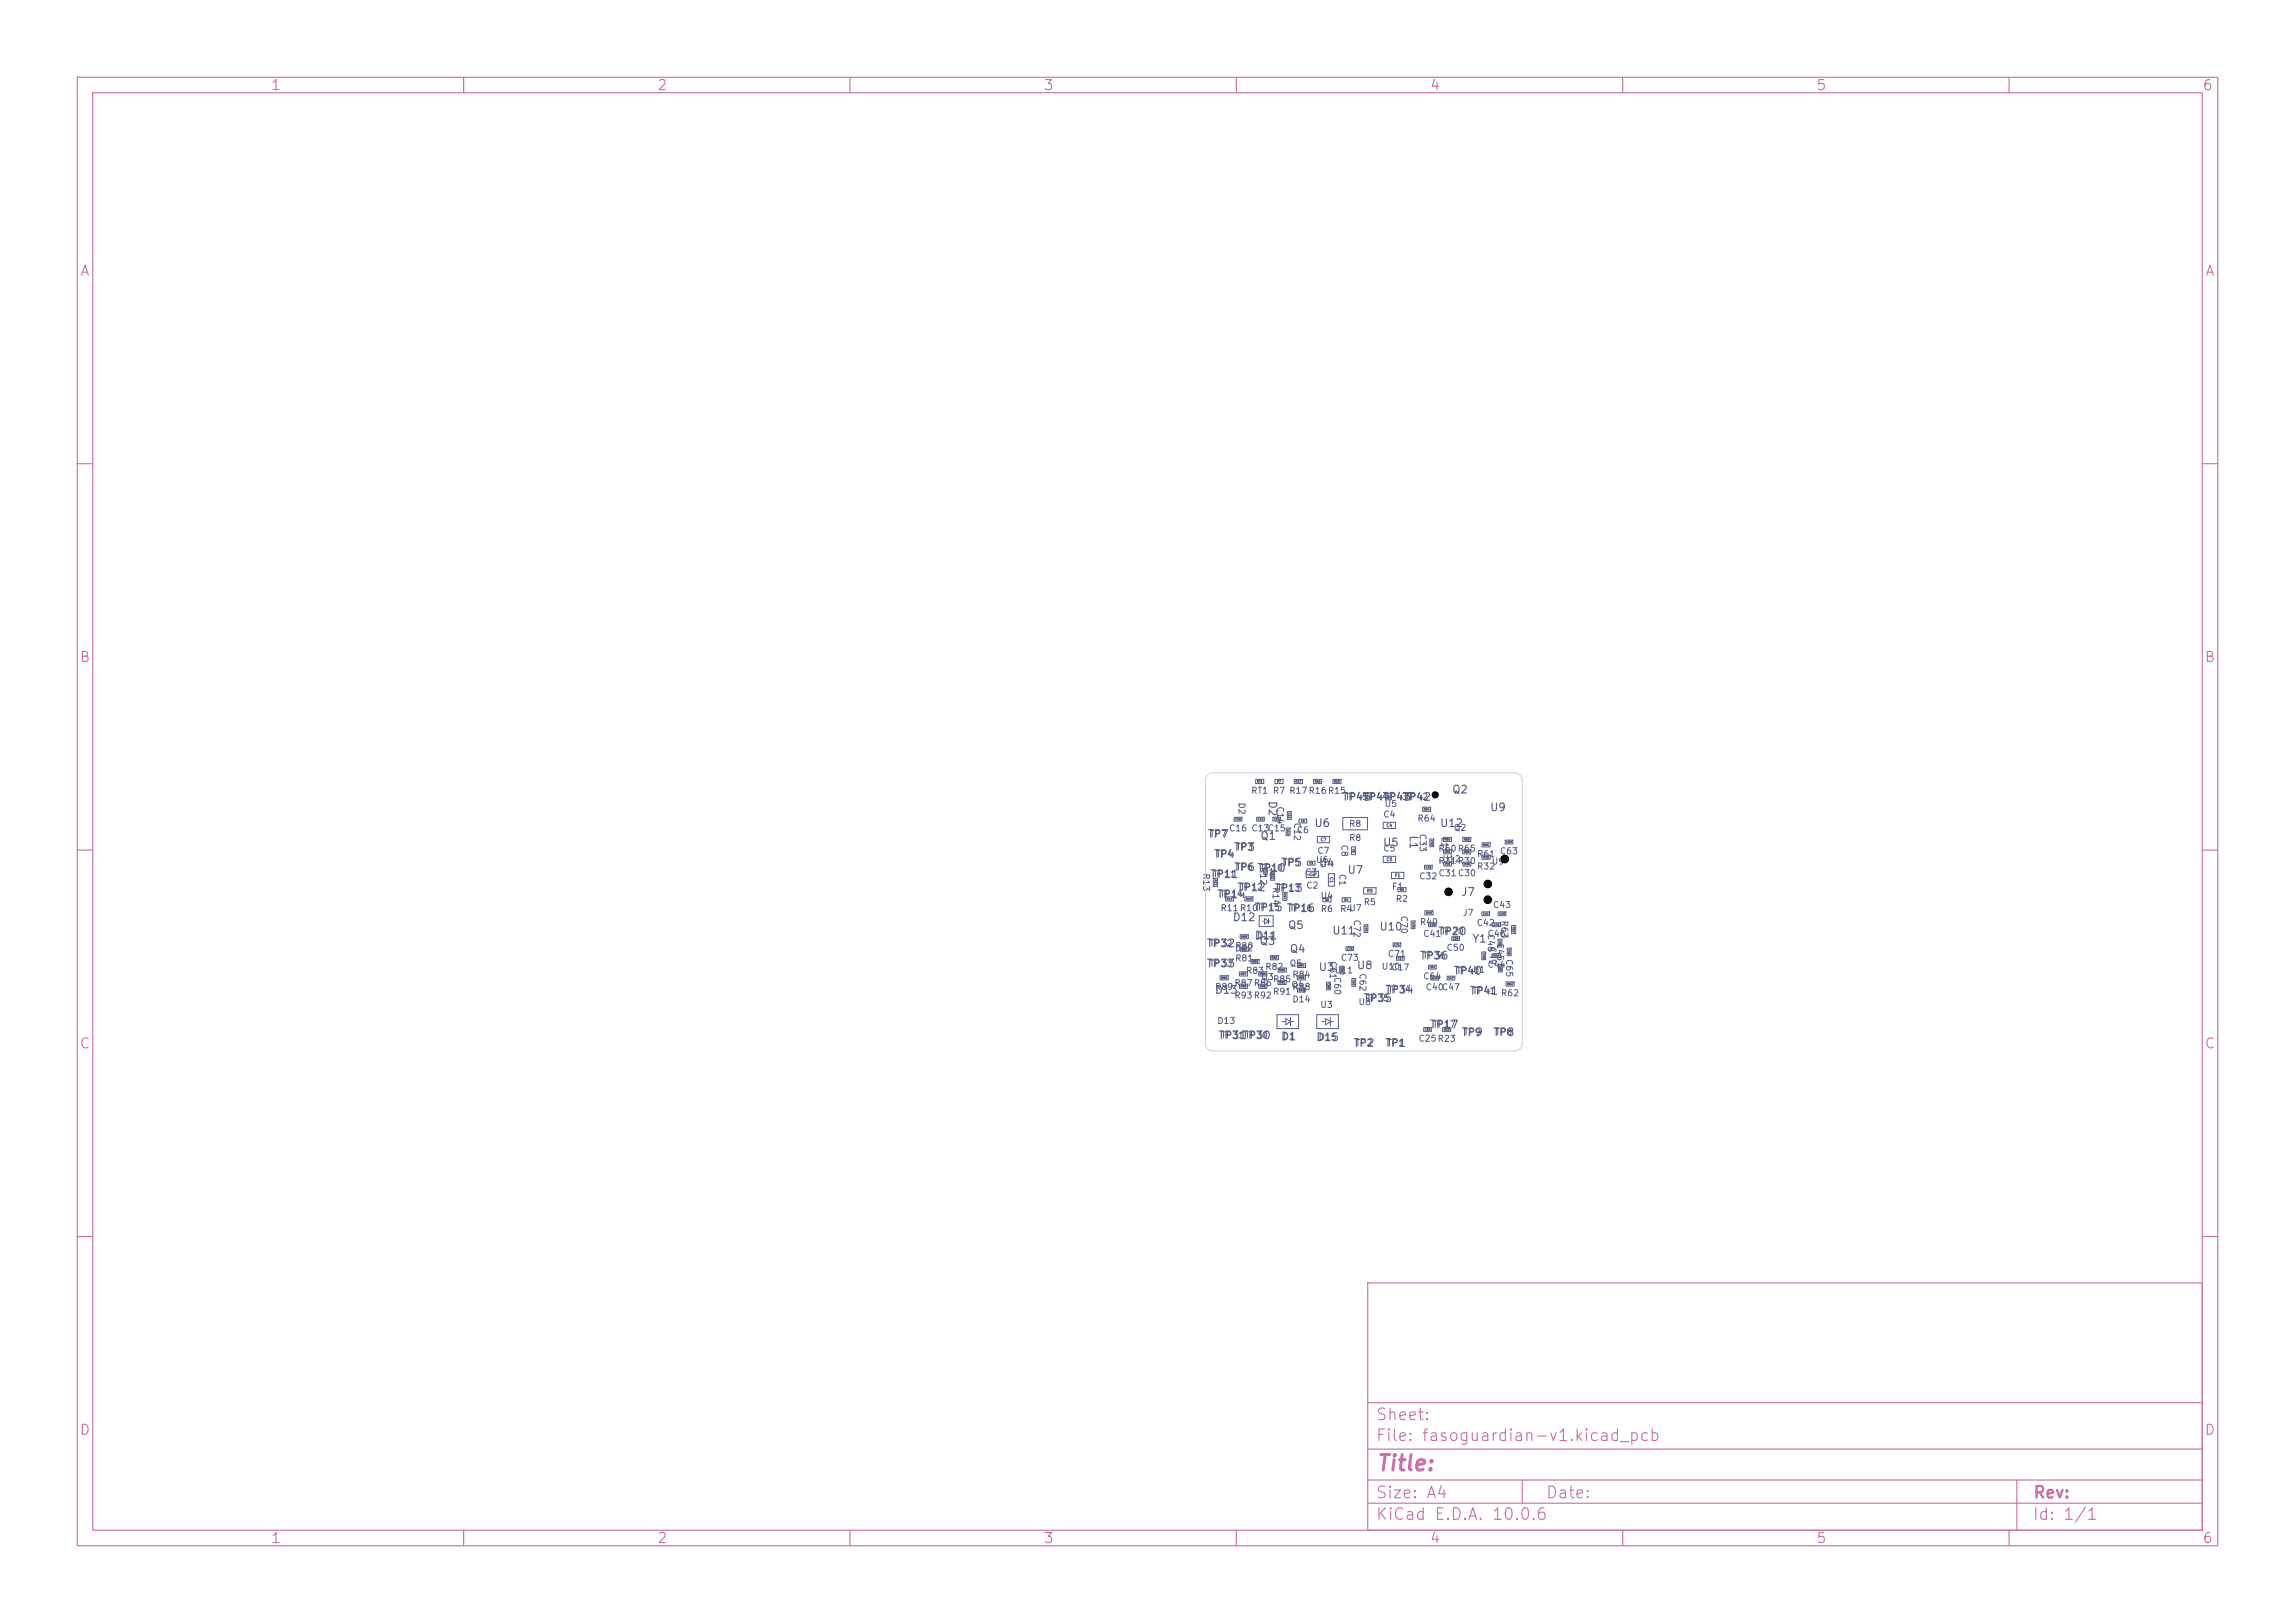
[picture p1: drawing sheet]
<svg xmlns="http://www.w3.org/2000/svg" width="297mm" height="210mm" viewBox="0 0 297 210" stroke-linecap="round" stroke-linejoin="round" font-family="sans-serif">
<defs><g id="words">
<text font-size="2" fill="#c872ab" x="178" y="190.8">Title:</text>
<g font-size="1.5" fill="#c872ab">
<text x="178" y="184.1">Sheet:</text>
<text x="178" y="186.8">File: fasoguardian-v1.kicad_pcb</text>
<text x="178" y="197">KiCad E.D.A. 10.0.6</text>
<text x="178" y="194.2">Size: A4</text>
<text x="200" y="194.2">Date:</text>
<text x="263" y="197">Id: 1/1</text>
<text x="263" y="194.2">Rev:</text>
</g>
<g font-size="1.3" fill="#c872ab">
<text x="35" y="12">1</text>
<text x="85" y="12">2</text>
<text x="135" y="12">3</text>
<text x="185" y="12">4</text>
<text x="235" y="12">5</text>
<text x="285" y="12">6</text>
<text x="10.3" y="36">A</text>
<text x="285.3" y="36">A</text>
<text x="10.2" y="86">B</text>
<text x="285.2" y="86">B</text>
<text x="10.2" y="136">C</text>
<text x="285.2" y="136">C</text>
<text x="10.2" y="186">D</text>
<text x="285.2" y="186">D</text>
<text x="35" y="200">1</text>
<text x="85" y="200">2</text>
<text x="135" y="200">3</text>
<text x="185" y="200">4</text>
<text x="235" y="200">5</text>
<text x="285" y="200">6</text>
</g>
<g font-size="1" fill="#585d84">
<text x="163.9" y="103.6" transform="rotate(90 163.9 103.6)">D2</text>
<text x="170" y="107.2">U6</text>
<text x="173.6" y="103.9">TP45</text>
<text x="176.2" y="103.9">TP44</text>
<text x="178.8" y="103.9">TP43</text>
<text x="181.4" y="103.9">TP42</text>
<text x="186.3" y="107.3">U12</text>
<text x="187.9" y="102.9">Q2</text>
<text x="192.8" y="105.2">U9</text>
<text x="156.2" y="108.7">TP7</text>
<text x="156.5" y="113.9">TP11</text>
<text x="157" y="111.3">TP4</text>
<text x="159.6" y="113">TP6TP10</text>
<text x="159.6" y="110.4">TP3</text>
<text x="163" y="108.9">Q1</text>
<text x="165.7" y="112.4">TP5</text>
<text x="170.6" y="112.4">U4</text>
<text x="174.3" y="113.3">U7</text>
<text x="178.9" y="109.8">U5</text>
<text x="182.2" y="108" transform="rotate(90 182.2 108)">L1</text>
<text x="157.4" y="116.5">TP14</text>
<text x="159.5" y="119.4">D12</text>
<text x="160" y="115.6">TP12</text>
<text x="162.2" y="118.2">TP15 TP16</text>
<text x="164.8" y="115.7">TP13</text>
<text x="189" y="116.2">J7</text>
<text x="156.1" y="125.4">TP33</text>
<text x="156.1" y="122.8">TP32</text>
<text x="162.3" y="121.8">D11</text>
<text x="162.9" y="122.5">Q3</text>
<text x="166.6" y="120.5">Q5</text>
<text x="166.8" y="123.5">Q4</text>
<text x="170.6" y="125.9">U3</text>
<text x="172.3" y="121.1">U11</text>
<text x="175.5" y="125.6">U8</text>
<text x="178.4" y="120.6">U10</text>
<text x="183.7" y="124.4">TP36</text>
<text x="186" y="121.3">TP20</text>
<text x="190.5" y="122.2">Y1</text>
<text x="157.2" y="128.8">D13</text>
<text x="176.4" y="129.9">TP35</text>
<text x="179.2" y="128.8">TP34</text>
<text x="188" y="126.4">TP40</text>
<text x="190.1" y="129">TP41</text>
<text x="157.6" y="134.7">TP31</text>
<text x="160.7" y="134.7">TP30</text>
<text x="165.7" y="134.9">D1</text>
<text x="170.3" y="135">D15</text>
<text x="175.1" y="135.7">TP2</text>
<text x="179.2" y="135.7">TP1</text>
<text x="185" y="133.3">TP17</text>
<text x="189.1" y="134.3">TP9</text>
<text x="193.2" y="134.3">TP8</text>
</g>
<g font-size=".8" fill="#585d84">
<text x="159" y="107.8">C16 C13</text>
<text x="160.1" y="103.8" transform="rotate(90 160.1 103.8)">D2</text>
<text x="161.9" y="102.9">RT1 R7 R17R16R15</text>
<text x="164" y="107.8">C15</text>
<text x="165.1" y="104.3" transform="rotate(90 165.1 104.3)">C14</text>
<text x="167.3" y="106.4" transform="rotate(90 167.3 106.4)">C12</text>
<text x="174" y="103.7">TP45</text>
<text x="174.5" y="107.2">R8</text>
<text x="176.6" y="103.7">TP44</text>
<text x="178.9" y="106">C4</text>
<text x="179.1" y="104.6">U5</text>
<text x="179.2" y="103.7">TP43</text>
<text x="181.8" y="103.7">TP42</text>
<text x="183.4" y="106.5">R64</text>
<text x="183.5" y="107.8" transform="rotate(90 183.5 107.8)">C33</text>
<text x="188.1" y="107.7">Q2</text>
<text x="155.5" y="112.9" transform="rotate(90 155.5 112.9)">R13</text>
<text x="156.9" y="113.7">TP11</text>
<text x="159.9" y="112.8">TP6</text>
<text x="162.9" y="112.1" transform="rotate(90 162.9 112.1)">R12</text>
<text x="163" y="112.9">TP10</text>
<text x="163.3" y="113.4">Q1</text>
<text x="167.7" y="108">C6</text>
<text x="168.8" y="113.5">C3</text>
<text x="170.2" y="111.8">U6</text>
<text x="170.4" y="110.7">C7</text>
<text x="173.1" y="113" transform="rotate(90 173.1 113)">C1</text>
<text x="173.4" y="109.2" transform="rotate(90 173.4 109.2)">C8</text>
<text x="174.5" y="109">R8</text>
<text x="178.9" y="110.4">C5</text>
<text x="183.6" y="114">C32</text>
<text x="186.1" y="110.4">R60R65</text>
<text x="186.1" y="112">R31R30</text>
<text x="186.1" y="113.6">C31C30</text>
<text x="186.3" y="108.2" transform="rotate(90 186.3 108.2)">L1</text>
<text x="186.6" y="111.8">U12</text>
<text x="191.1" y="112.7">R32</text>
<text x="191.1" y="111.1">R61</text>
<text x="193" y="112.1">U9</text>
<text x="194" y="110.7">C63</text>
<text x="157.8" y="116.3">TP14</text>
<text x="157.9" y="118.1">R11R10TP15</text>
<text x="160.4" y="115.4">TP12</text>
<text x="164.5" y="114.7" transform="rotate(90 164.5 114.7)">R14</text>
<text x="165.2" y="115.5">TP13</text>
<text x="166.8" y="118.1">TP16</text>
<text x="169" y="115.2">C2</text>
<text x="170.8" y="116.5">U4</text>
<text x="170.9" y="118.2">R6</text>
<text x="173.4" y="118.2">R4</text>
<text x="174.5" y="118.1">U7</text>
<text x="175" y="118.9" transform="rotate(90 175 118.9)">C72</text>
<text x="176.4" y="117.3">R5</text>
<text x="180.1" y="115.3">F1</text>
<text x="180.6" y="116.9">R2</text>
<text x="181.1" y="118.4" transform="rotate(90 181.1 118.4)">C70</text>
<text x="183.7" y="119.9">R40</text>
<text x="189.2" y="118.7">J7</text>
<text x="193.1" y="117.7">C43</text>
<text x="194.1" y="119" transform="rotate(90 194.1 119)">R63</text>
<text x="156.5" y="125.3">TP33</text>
<text x="156.5" y="122.7">TP32</text>
<text x="159.8" y="123.3">D12</text>
<text x="159.8" y="124.6">R81</text>
<text x="159.8" y="123">R80</text>
<text x="163.7" y="125.7">R82</text>
<text x="166.8" y="125.3">Q5</text>
<text x="171.9" y="124.3" transform="rotate(90 171.9 124.3)">C61</text>
<text x="173.4" y="124.5">C73</text>
<text x="175.7" y="125.9" transform="rotate(90 175.7 125.9)">C62</text>
<text x="178.7" y="125.7">U10</text>
<text x="179.5" y="124">C71</text>
<text x="180" y="125.8">C17</text>
<text x="184.1" y="124.2">TP36</text>
<text x="184.1" y="121.4">C41</text>
<text x="186.4" y="121.1">TP20</text>
<text x="187.1" y="123.2">C50</text>
<text x="191" y="120">C42</text>
<text x="192.3" y="120.8" transform="rotate(90 192.3 120.8)">C48</text>
<text x="192.4" y="121.4">C46</text>
<text x="192.4" y="125.4">C44</text>
<text x="192.6" y="122.4" transform="rotate(90 192.6 122.4)">C49</text>
<text x="193.5" y="121.9" transform="rotate(90 193.5 121.9)">C45</text>
<text x="194.7" y="124" transform="rotate(90 194.7 124)">C65</text>
<text x="157.2" y="128.3">R89</text>
<text x="159.7" y="127.8">R87R86</text>
<text x="159.7" y="129.4">R93R92</text>
<text x="161.2" y="126.2">R83</text>
<text x="163.2" y="127">Q3</text>
<text x="164.7" y="127.3">R85</text>
<text x="164.7" y="128.9">R91</text>
<text x="167.1" y="128">Q4</text>
<text x="167.2" y="128.3">R88</text>
<text x="167.2" y="126.7">R84</text>
<text x="167.2" y="129.9">D14</text>
<text x="170.8" y="130.6">U3</text>
<text x="172.5" y="126.3" transform="rotate(90 172.5 126.3)">C60</text>
<text x="172.6" y="126.2">U11</text>
<text x="175.7" y="130.2">U8</text>
<text x="176.8" y="129.7">TP35</text>
<text x="179.6" y="128.6">TP34</text>
<text x="184.1" y="126.9">C64</text>
<text x="184.4" y="128.3">C40</text>
<text x="186.5" y="128.3">C47</text>
<text x="188.4" y="126.2">TP40</text>
<text x="190.5" y="128.8">TP41</text>
<text x="190.7" y="126.1">Y1</text>
<text x="194.2" y="129.1">R62</text>
<text x="157.5" y="132.7">D13</text>
<text x="158" y="134.5">TP31TP30</text>
<text x="183.5" y="135">C25R23</text>
<text x="185.4" y="133.1">TP17</text>
</g>
<g font-size=".4" fill="#585d84">
<text x="179.4" y="107.1">C4</text>
<text x="169.4" y="113.4">C2</text>
<text x="170.8" y="108.9">C7</text>
<text x="172" y="113.4" transform="rotate(90 172 113.4)">C1</text>
<text x="179.4" y="111.5">C5</text>
<text x="180.5" y="113.6">F1</text>
<text x="176.8" y="115.6">R5</text>
</g>
<g font-size=".3" fill="#585d84">
<text x="162.6" y="101.3">RT1</text>
<text x="165.2" y="101.3">R7</text>
<text x="167.6" y="101.3">R17</text>
<text x="170.1" y="101.3">R16</text>
<text x="172.6" y="101.3">R15</text>
<text x="159.8" y="106.2">C16</text>
<text x="162.7" y="106.2">C13</text>
<text x="164.8" y="106.2">C15</text>
<text x="166.5" y="107.2" transform="rotate(90 166.5 107.2)">C12</text>
<text x="166.7" y="105.1" transform="rotate(90 166.7 105.1)">C14</text>
<text x="168.3" y="106.4">C6</text>
<text x="184.2" y="104.9">R64</text>
<text x="157.1" y="113.8" transform="rotate(90 157.1 113.8)">R13</text>
<text x="164.5" y="113" transform="rotate(90 164.5 113)">R12</text>
<text x="169.4" y="111.9">C3</text>
<text x="175" y="109.8" transform="rotate(90 175 109.8)">C8</text>
<text x="184.5" y="112.4">C32</text>
<text x="185.1" y="108.7" transform="rotate(90 185.1 108.7)">C33</text>
<text x="186.9" y="108.8">R60</text>
<text x="186.9" y="110.4">R31</text>
<text x="187" y="112">C31</text>
<text x="189.4" y="108.8">R65</text>
<text x="189.4" y="110.4">R30</text>
<text x="189.5" y="112">C30</text>
<text x="191.9" y="111.1">R32</text>
<text x="191.9" y="109.5">R61</text>
<text x="194.9" y="109.1">C63</text>
<text x="158.7" y="116.5">R11</text>
<text x="161.2" y="116.5">R10</text>
<text x="166.1" y="115.6" transform="rotate(90 166.1 115.6)">R14</text>
<text x="171.4" y="116.6">R6</text>
<text x="173.9" y="116.6">R4</text>
<text x="176.6" y="119.8" transform="rotate(90 176.6 119.8)">C72</text>
<text x="181.1" y="115.3">R2</text>
<text x="182.7" y="119.3" transform="rotate(90 182.7 119.3)">C70</text>
<text x="184.5" y="118.3">R40</text>
<text x="185" y="119.8">C41</text>
<text x="191.9" y="118.4">C42</text>
<text x="193.3" y="119.8">C46</text>
<text x="194" y="118.4">C43</text>
<text x="195.7" y="119.9" transform="rotate(90 195.7 119.9)">R63</text>
<text x="160.6" y="123">R81</text>
<text x="160.6" y="121.4">R80</text>
<text x="162" y="124.6">R83</text>
<text x="164.5" y="124.1">R82</text>
<text x="165.5" y="125.7">R85</text>
<text x="168" y="125.1">R84</text>
<text x="173.5" y="125.1" transform="rotate(90 173.5 125.1)">C61</text>
<text x="174.3" y="122.9">C73</text>
<text x="180.4" y="122.4">C71</text>
<text x="180.8" y="124.2">C17</text>
<text x="185" y="125.3">C64</text>
<text x="188" y="121.6">C50</text>
<text x="191.8" y="123.3" transform="rotate(90 191.8 123.3)">C49</text>
<text x="193.3" y="123.8">C44</text>
<text x="193.9" y="121.6" transform="rotate(90 193.9 121.6)">C48</text>
<text x="194" y="124.9" transform="rotate(90 194 124.9)">C65</text>
<text x="195.1" y="122.8" transform="rotate(90 195.1 122.8)">C45</text>
<text x="158" y="126.7">R89</text>
<text x="160.5" y="126.2">R87</text>
<text x="160.5" y="127.8">R93</text>
<text x="163" y="127.8">R92</text>
<text x="163" y="126.2">R86</text>
<text x="165.5" y="127.3">R91</text>
<text x="168" y="126.7">R88</text>
<text x="168" y="128.3">D14</text>
<text x="171.7" y="127.2" transform="rotate(90 171.7 127.2)">C60</text>
<text x="175" y="126.7" transform="rotate(90 175 126.7)">C62</text>
<text x="185.3" y="126.8">C40</text>
<text x="187.4" y="126.8">C47</text>
<text x="195" y="127.5">R62</text>
<text x="184.4" y="133.4">C25</text>
<text x="186.8" y="133.4">R23</text>
</g>
</g></defs>
<g fill="none" stroke="#c872ab" stroke-width=".15">
<path d="M10 10h277v190h-277zM12 12h273v186h-273zM60 10v2M110 10v2M160 10v2M210 10v2M260 10v2M10 60h2M285 60h2M10 110h2M285 110h2M10 160h2"/>
<path d="M177 166h108v32h-108zM285 160h2M60 198v2M110 198v2M160 198v2M177 194.5h108M177 191.5h108M177 187.5h108M177 181.5h108M197 191.5v3M210 198v2M260 198v2"/>
<path d="M261 191.5v6.5"/>
</g>
<g fill="none" stroke="#585d84" stroke-width=".13">
<path d="M157 113.7h.6v1h-.6zM158.6 116.1h1v.5h-1zM159.7 105.8h1v.4h-1zM161.1 116.1h1v.5h-1zM162.5 100.8h1v.6h-1zM162.6 105.8h1v.4h-1zM163 118.5h1.8v1.4h-1.8zM163.4 119.2h.3M163.7 118.8l.5 .4-.5 .3zM164.2 119.2h.2M164.2 118.8v.7M164.4 112.9h.6v1h-.6z"/>
<path d="M164.7 105.8h1v.4h-1zM165 100.8h1v.6h-1zM166 115.5h.6v1h-.6zM166.5 107.1h.5v1h-.5zM166.6 105h.5v1h-.5zM167.5 100.8h1v.6h-1zM168.1 106h1v.5h-1zM169 112.7h1.6v.8h-1.6zM169.2 111.4h1v.5h-1zM170 100.8h1v.6h-1zM170.5 108.2h1.6v.8h-1.6zM171.2 116.1h1v.6h-1z"/>
<path d="M171.9 113.1h.8v1.6h-.8zM172.5 100.8h1v.6h-1zM173.7 116.1h1v.6h-1zM173.8 105.8h3.2v1.6h-3.2zM174.9 109.6h.5v1h-.5zM176.5 114.9h1.6v.8h-1.6zM176.5 119.7h.5v1h-.5zM179 106.4h1.6v.8h-1.6zM179 110.8h1.6v.8h-1.6zM180.1 112.9h1.6v.8h-1.6zM180.9 114.8h1v.6h-1zM182.6 119.2h.5v1h-.5z"/>
<path d="M184.1 104.4h1v.6h-1zM184.3 112h1v.5h-1zM184.4 117.8h1v.6h-1zM184.9 119.4h1v.5h-1zM185 108.6h.5v1h-.5zM186.8 108.4h1v.5h-1zM186.8 110h1v.5h-1zM186.8 111.6h1v.5h-1zM189.3 108.4h1v.5h-1zM189.3 110h1v.5h-1zM189.3 111.6h1v.5h-1zM191.8 118h1v.5h-1z"/>
<path d="M191.8 110.7h1v.5h-1zM191.8 109.1h1v.5h-1zM193.2 119.4h1v.5h-1zM193.9 118h1v.5h-1zM194.8 108.7h1v.5h-1zM195.6 119.8h.6v1h-.6zM157.9 126.2h1v.6h-1zM160.4 125.8h1v.5h-1zM160.4 127.4h1v.5h-1zM160.5 122.5h1v.6h-1zM160.5 120.9h1v.6h-1zM161.9 124.2h1v.5h-1z"/>
<path d="M162.9 127.4h1v.5h-1zM162.9 125.8h1v.5h-1zM164.4 123.7h1v.5h-1zM165.3 131.3h2.8v1.8h-2.8zM165.4 125.2h1v.6h-1zM165.4 126.8h1v.6h-1zM165.9 132.2h.5M166.4 131.8l.6 .4-.6 .4zM167 132.2h.4M167 131.6v1.1M167.9 126.2h1v.6h-1zM167.9 124.7h1v.5h-1z"/>
<path d="M167.9 127.9h1v.5h-1zM168.7 127.9v.5M168.8 127.9v.5M170.4 131.3h2.8v1.8h-2.8zM171.1 132.2h.5M171.6 131.8l.6 .4-.6 .4zM171.7 127.1h.5v1h-.5zM172.2 132.2h.4M172.2 131.6v1.1M173.4 125h.5v1h-.5zM174.2 122.5h1v.5h-1zM174.9 126.6h.5v1h-.5z"/>
<path d="M180.3 122h1v.5h-1zM180.7 123.8h1v.4h-1zM184.2 133h1v.5h-1zM184.9 124.9h1v.5h-1zM185.2 126.3h1v.5h-1zM186.7 132.9h1v.6h-1zM187.3 126.3h1v.5h-1zM187.9 121.2h1v.5h-1zM191.8 123.2h.5v1h-.5zM193.2 123.4h1v.5h-1zM193.9 121.5h.5v1h-.5zM193.9 124.8h.5v1h-.5z"/>
<path d="M194.9 127.1h1v.5h-1zM195.1 122.7h.5v1h-.5z"/>
<circle cx="171.1" cy="111.5" r=".06"/>
<circle cx="171.1" cy="111.9" r=".06"/>
<circle cx="171.5" cy="111.5" r=".06"/>
<circle cx="171.5" cy="111.9" r=".06"/>
<circle cx="171.9" cy="111.5" r=".06"/>
<circle cx="171.9" cy="111.9" r=".06"/>
<circle cx="172.3" cy="111.5" r=".06"/>
<circle cx="172.3" cy="111.9" r=".06"/>
</g>
<path d="M156.3 100.3l.4-.2 .3-.1h39a1 1 0 0 1 1 1v34a1 1 0 0 1-1 1h-39a1 1 0 0 1-1-1v-34l.1-.3z" fill="none" stroke="#d0d2cd" stroke-width=".13"/>
<g fill="#000" stroke="#000" stroke-width=".13">
<circle cx="185.7" cy="102.8" r=".4"/>
<circle cx="187.5" cy="115.4" r=".5"/>
<circle cx="192.5" cy="114.4" r=".5"/>
<circle cx="192.5" cy="116.4" r=".5"/>
<circle cx="194.7" cy="111.2" r=".5"/>
</g>
<use href="#words"/>
</svg>
